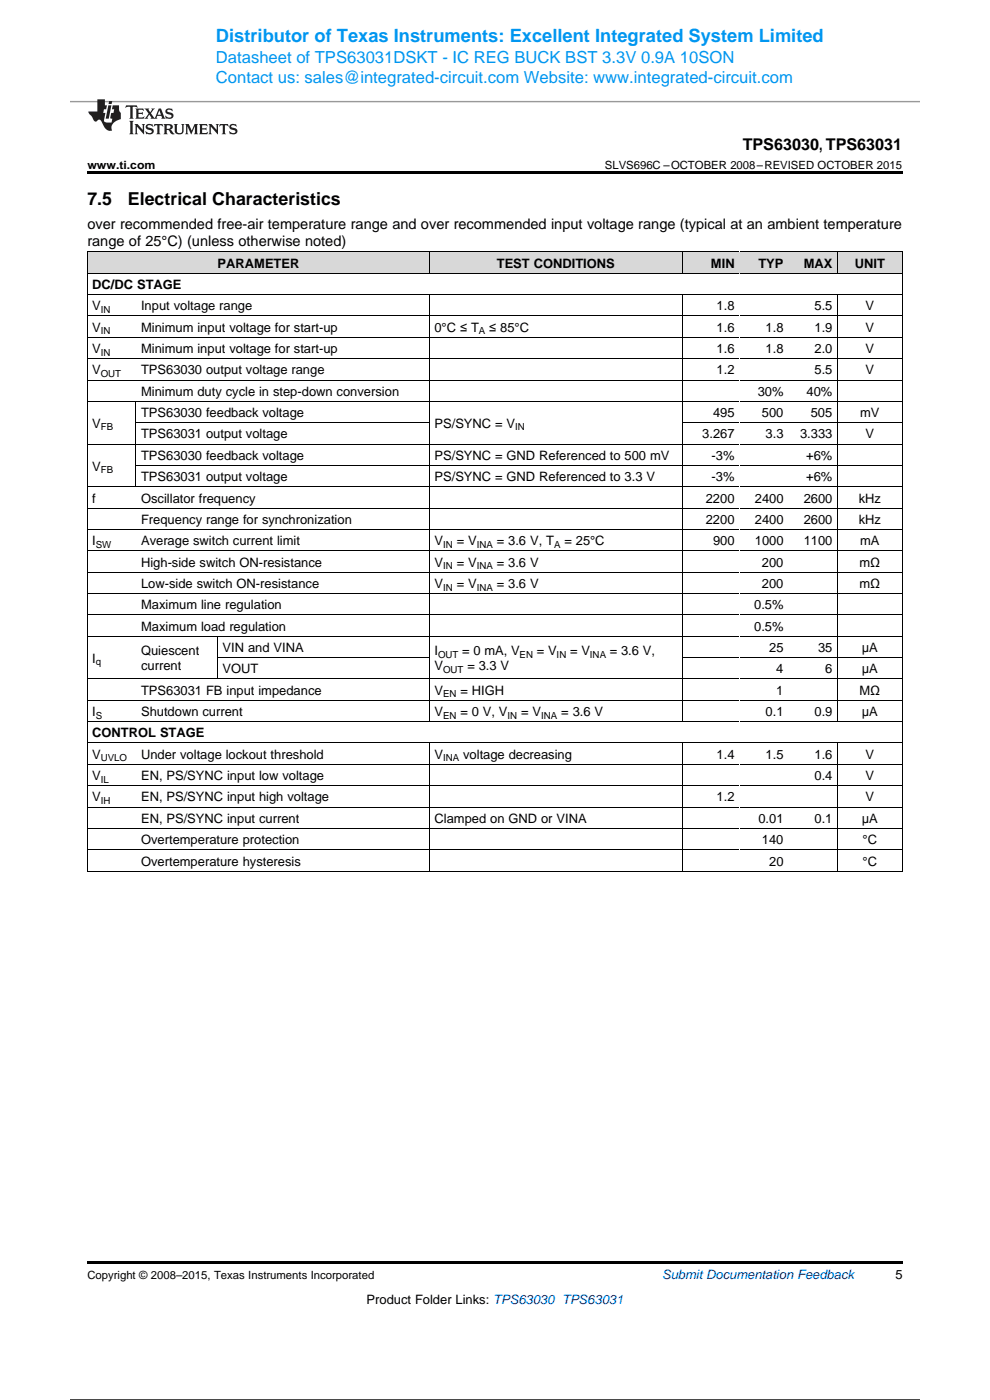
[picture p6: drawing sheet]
<svg xmlns="http://www.w3.org/2000/svg" width="210mm" height="297mm" viewBox="0 0 210 297" stroke-linecap="round" stroke-linejoin="round" font-family="sans-serif">
<defs><g id="words">
<text font-size="3.9" fill="#0196f0" x="45.8" y="8.8">Distributor of Texas Instruments: Excellent Integrated System Limited</text>
<g font-size="3.8">
<text x="18.5" y="43.5">7.5</text>
<text x="27.1" y="43.5">Electrical Characteristics</text>
</g>
<g font-size="3.5" fill="#0196f0">
<text x="45.8" y="13.3">Datasheet of TPS63031DSKT - IC REG BUCK BST 3.3V 0.9A 10SON</text>
<text x="45.8" y="17.7">Contact us: sales@integrated-circuit.com Website: www.integrated-circuit.com</text>
</g>
<text font-size="3.4" x="157.5" y="31.8">TPS63030, TPS63031</text>
<g font-size="3.1">
<text x="18.5" y="48.5">over recommended free-air temperature range and over recommended input voltage range (typical at an ambient temperature</text>
<text x="18.5" y="52.3">range of 25°C) (unless otherwise noted)</text>
</g>
<g font-size="2.7">
<text x="46.2" y="56.8">PARAMETER</text>
<text x="105.4" y="56.8">TEST CONDITIONS</text>
<text x="150.8" y="56.8">MIN</text>
<text x="160.9" y="56.8">TYP</text>
<text x="170.5" y="56.8">MAX</text>
<text x="181.3" y="56.8">UNIT</text>
<text x="19.6" y="61.3">DC/DC STAGE</text>
<text x="19.6" y="65.8">V</text>
<text x="29.9" y="65.8">Input voltage range</text>
<text x="152" y="65.8">1.8</text>
<text x="172.8" y="65.8">5.5</text>
<text x="183.6" y="65.8">V</text>
<text x="19.6" y="70.4">V</text>
<text x="29.9" y="70.4">Minimum input voltage for start-up</text>
<text x="92.2" y="70.4">0°C ≤ T</text>
<text x="103.8" y="70.4">≤ 85°C</text>
<text x="152" y="70.4">1.6</text>
<text x="162.4" y="70.4">1.8</text>
<text x="172.8" y="70.4">1.9</text>
<text x="183.6" y="70.4">V</text>
<text x="19.6" y="74.9">V</text>
<text x="29.9" y="74.9">Minimum input voltage for start-up</text>
<text x="152" y="74.9">1.6</text>
<text x="162.4" y="74.9">1.8</text>
<text x="172.8" y="74.9">2.0</text>
<text x="183.6" y="74.9">V</text>
<text x="19.6" y="79.4">V</text>
<text x="29.9" y="79.4">TPS63030 output voltage range</text>
<text x="29.9" y="84">Minimum duty cycle in step-down conversion</text>
<text x="152" y="79.4">1.2</text>
<text x="160.7" y="84">30%</text>
<text x="171.1" y="84">40%</text>
<text x="172.8" y="79.4">5.5</text>
<text x="183.6" y="79.4">V</text>
<text x="29.9" y="88.5">TPS63030 feedback voltage</text>
<text x="151.3" y="88.5">495</text>
<text x="161.6" y="88.5">500</text>
<text x="172" y="88.5">505</text>
<text x="182.5" y="88.5">mV</text>
<text x="19.6" y="90.8">V</text>
<text x="29.9" y="93">TPS63031 output voltage</text>
<text x="92.2" y="90.8">PS/SYNC = V</text>
<text x="149" y="93">3.267</text>
<text x="162.4" y="93">3.3</text>
<text x="169.7" y="93">3.333</text>
<text x="183.6" y="93">V</text>
<text x="19.6" y="99.8">V</text>
<text x="29.9" y="97.6">TPS63030 feedback voltage</text>
<text x="92.2" y="97.6">PS/SYNC = GND Referenced to 500 mV</text>
<text x="151" y="97.6">-3%</text>
<text x="171" y="97.6">+6%</text>
<text x="19.6" y="106.6">f</text>
<text x="29.9" y="102.1">TPS63031 output voltage</text>
<text x="29.9" y="106.6">Oscillator frequency</text>
<text x="92.2" y="102.1">PS/SYNC = GND Referenced to 3.3 V</text>
<text x="149.7" y="106.6">2200</text>
<text x="151" y="102.1">-3%</text>
<text x="160.1" y="106.6">2400</text>
<text x="170.5" y="106.6">2600</text>
<text x="171" y="102.1">+6%</text>
<text x="182.1" y="106.6">kHz</text>
<text x="29.9" y="111.1">Frequency range for synchronization</text>
<text x="149.7" y="111.1">2200</text>
<text x="160.1" y="111.1">2400</text>
<text x="170.5" y="111.1">2600</text>
<text x="182.1" y="111.1">kHz</text>
<text x="19.6" y="115.7">I</text>
<text x="29.9" y="115.7">Average switch current limit</text>
<text x="92.2" y="115.7">V</text>
<text x="96.9" y="115.7">= V</text>
<text x="105.4" y="115.7">= 3.6 V, T</text>
<text x="119.7" y="115.7">= 25°C</text>
<text x="151.3" y="115.7">900</text>
<text x="160.1" y="115.7">1000</text>
<text x="170.5" y="115.7">1100</text>
<text x="182.5" y="115.7">mA</text>
<text x="29.9" y="120.2">High-side switch ON-resistance</text>
<text x="29.9" y="124.7">Low-side switch ON-resistance</text>
<text x="92.2" y="120.2">V</text>
<text x="92.2" y="124.7">V</text>
<text x="96.9" y="120.2">= V</text>
<text x="96.9" y="124.7">= V</text>
<text x="105.4" y="120.2">= 3.6 V</text>
<text x="105.4" y="124.7">= 3.6 V</text>
<text x="161.6" y="120.2">200</text>
<text x="161.6" y="124.7">200</text>
<text x="182.3" y="120.2">mΩ</text>
<text x="182.3" y="124.7">mΩ</text>
<text x="29.9" y="129.3">Maximum line regulation</text>
<text x="160" y="129.3">0.5%</text>
<text x="29.9" y="133.8">Maximum load regulation</text>
<text x="160" y="133.8">0.5%</text>
<text x="19.6" y="140.6">I</text>
<text x="29.9" y="139">Quiescent</text>
<text x="29.9" y="142.1">current</text>
<text x="47.2" y="138.3">VIN and VINA</text>
<text x="47.2" y="142.8">VOUT</text>
<text x="92.2" y="139">I</text>
<text x="92.2" y="142.1">V</text>
<text x="98.1" y="139">= 0 mA, V</text>
<text x="99.1" y="142.1">= 3.3 V</text>
<text x="113.9" y="139">= V</text>
<text x="120.9" y="139">= V</text>
<text x="129.4" y="139">= 3.6 V,</text>
<text x="163.2" y="138.3">25</text>
<text x="164.7" y="142.8">4</text>
<text x="173.5" y="138.3">35</text>
<text x="175" y="142.8">6</text>
<text x="182.8" y="138.3">μA</text>
<text x="182.8" y="142.8">μA</text>
<text x="29.9" y="147.4">TPS63031 FB input impedance</text>
<text x="92.2" y="147.4">V</text>
<text x="97.7" y="147.4">= HIGH</text>
<text x="164.7" y="147.4">1</text>
<text x="182.3" y="147.4">MΩ</text>
<text x="19.6" y="151.9">I</text>
<text x="29.9" y="151.9">Shutdown current</text>
<text x="92.2" y="151.9">V</text>
<text x="97.7" y="151.9">= 0 V, V</text>
<text x="110.6" y="151.9">= V</text>
<text x="119.1" y="151.9">= 3.6 V</text>
<text x="162.4" y="151.9">0.1</text>
<text x="172.8" y="151.9">0.9</text>
<text x="182.8" y="151.9">μA</text>
<text x="19.6" y="156.4">CONTROL STAGE</text>
<text x="19.6" y="161">V</text>
<text x="29.9" y="161">Under voltage lockout threshold</text>
<text x="92.2" y="161">V</text>
<text x="98.2" y="161">voltage decreasing</text>
<text x="152" y="161">1.4</text>
<text x="162.4" y="161">1.5</text>
<text x="172.8" y="161">1.6</text>
<text x="183.6" y="161">V</text>
<text x="19.6" y="165.5">V</text>
<text x="29.9" y="165.5">EN, PS/SYNC input low voltage</text>
<text x="172.8" y="165.5">0.4</text>
<text x="183.6" y="165.5">V</text>
<text x="19.6" y="170">V</text>
<text x="29.9" y="170">EN, PS/SYNC input high voltage</text>
<text x="152" y="170">1.2</text>
<text x="183.6" y="170">V</text>
<text x="29.9" y="174.6">EN, PS/SYNC input current</text>
<text x="29.9" y="179.1">Overtemperature protection</text>
<text x="92.2" y="174.6">Clamped on GND or VINA</text>
<text x="160.9" y="174.6">0.01</text>
<text x="161.6" y="179.1">140</text>
<text x="172.8" y="174.6">0.1</text>
<text x="182.8" y="174.6">μA</text>
<text x="183" y="179.1">°C</text>
<text x="29.9" y="183.6">Overtemperature hysteresis</text>
<text x="163.2" y="183.6">20</text>
<text x="183" y="183.6">°C</text>
<text x="189.9" y="271.4">5</text>
<text x="77.8" y="276.5">Product Folder Links: TPS63030 TPS63031</text>
</g>
<text font-size="2.7" fill="#0000c8" x="140.5" y="271.4">Submit Documentation Feedback</text>
<g font-size="2.4">
<text x="18.5" y="35.9">www.ti.com</text>
<text x="128.3" y="35.9">SLVS696C –OCTOBER 2008–REVISED OCTOBER 2015</text>
<text x="18.5" y="271.4">Copyright © 2008–2015, Texas Instruments Incorporated</text>
</g>
<g font-size="2.1">
<text x="21.4" y="66.4">IN</text>
<text x="21.4" y="70.9">IN</text>
<text x="101.6" y="70.9">A</text>
<text x="21.4" y="75.5">IN</text>
<text x="21.4" y="80">OUT</text>
<text x="21.4" y="91.3">FB</text>
<text x="109.3" y="91.3">IN</text>
<text x="21.4" y="100.4">FB</text>
<text x="20.3" y="116.2">SW</text>
<text x="94" y="116.2">IN</text>
<text x="101.1" y="116.2">INA</text>
<text x="117.5" y="116.2">A</text>
<text x="94" y="120.8">IN</text>
<text x="94" y="125.3">IN</text>
<text x="101.1" y="120.8">INA</text>
<text x="101.1" y="125.3">INA</text>
<text x="20.3" y="141.1">q</text>
<text x="92.9" y="139.6">OUT</text>
<text x="94" y="142.7">OUT</text>
<text x="110.2" y="139.6">EN</text>
<text x="118.1" y="139.6">IN</text>
<text x="125.1" y="139.6">INA</text>
<text x="94" y="147.9">EN</text>
<text x="20.3" y="152.5">S</text>
<text x="94" y="152.5">EN</text>
<text x="107.7" y="152.5">IN</text>
<text x="114.8" y="152.5">INA</text>
<text x="21.4" y="161.5">UVLO</text>
<text x="94" y="161.5">INA</text>
<text x="21.4" y="166">IL</text>
<text x="21.4" y="170.6">IH</text>
</g>
</g></defs>
<path d="M15 21.6h180" fill="none" stroke="#999" stroke-width=".3"/>
<g fill="#d8d8d8">
<path d="M18.5 53.5h10.4v4.5h-10.4z"/>
<path d="M28.9 53.5h17.3v4.5h-17.3z"/>
<path d="M46.2 53.5h44.9v4.5h-44.9z"/>
<path d="M91.1 53.5h53.7v4.5h-53.7z"/>
<path d="M144.8 53.5h12.1v4.5h-12.1z"/>
<path d="M156.9 53.5h10.3v4.5h-10.3z"/>
<path d="M167.2 53.5h10.4v4.5h-10.4z"/>
<path d="M177.6 53.5h13.9v4.5h-13.9z"/>
</g>
<path d="M18.5 36.4h173v.5h-173zM18.5 184.8l.1 .1zM46.1 184.8l.1 .1zM91 184.8l.1 .1zM144.7 184.8l.1 .1zM156.8 184.8l.1 .1zM167.1 184.8l.1 .1zM177.5 184.8l.1 .1zM191.4 184.8l.1 .1zM18.5 267.6h173v.5h-173z" fill="#000"/>
<g fill="none" stroke="#000" stroke-width=".21">
<path d="M18.5 53.4l172.9 .1v131.4M18.5 58h172.9M18.6 53.5v131.4M91.1 53.5v4.5M144.7 53.5v4.5M177.6 53.5v4.5M18.5 76.1h172.9M18.5 71.6h172.9M18.5 67h172.9M18.5 62.5h173M91.1 62.5v90.6M144.7 62.5v90.6"/>
<path d="M177.6 62.5v90.6M18.5 94.2h172.9M18.5 85.1h172.9M18.5 80.6h172.9M28.8 85.2v18.1M28.9 98.7h162.5M28.9 89.7h62.2M144.8 89.7h46.6M18.5 116.9h172.9M18.5 112.3h172.9M18.5 107.8h172.9M18.5 103.3h172.9"/>
<path d="M18.5 135h172.9M18.5 130.4h172.9M18.5 125.9h172.9M18.5 121.4h172.9M46.1 135v9.1M46.2 139.5h44.9M144.8 139.5h46.6M18.5 157.6h173M18.5 153.1h172.9M18.5 148.6h172.9M18.5 144h172.9M91.1 157.6v27.3"/>
<path d="M144.7 157.6v27.3M177.6 157.6v27.3M18.5 175.7h172.9M18.5 171.2h172.9M18.5 166.7h172.9M18.5 162.2h172.9M18.5 184.8h173M18.5 180.3h172.9"/>
</g>
<g fill="#231f20">
<path d="M26.7 22.4l-.1 .5 .5-.2h.5v.1v2l-.2 .4h1l-.3-.4v-2l.1-.1h.5l.4 .2-.1-.5zM28.7 23l.2 .4v1.4l-.2 .4h1.8l.1-.6a1.01 1.01 0 0 1-1.2 .2v-.6l.9 .2v-.7l-.4 .2h-.5v-.6h.8l.3 .2-.1-.5zM30.6 23l.9 1.1-.9 1.1h.8l-.1-.2 .4-.7 .4 .7-.2 .2h1.5l-.2-.2 .1-.4h.9l.1 .4-.1 .2h.9l-1-2.2h-.4l-.9 2.1-.8-1.1 .9-1h-.8l.1 .3-.3 .5-.4-.6 .2-.2zM33.8 23.4l.3 .9h-.7zM35.3 23.2a.61 .61 0 0 0-.2 .6 .61 .61 0 0 0 .6 .4l.5 .2 .2 .2a.86 .86 0 0 1-1.4-.1l.2 .7 .1-.1a1.08 1.08 0 0 0 1.5-.6 1.1 1.1 0 0 0-1.2-.8l-.1-.3 .4-.1 .8 .3-.2-.6zM27.4 25.6l.2 .4v2.1l-.2 .4h1l-.3-.4v-2.1l.3-.4zM28.5 26.3l.3 .4v1.4l-.3 .4h.8l-.3-.4 .1-1.2 1.5 1.6v-1.8l.2-.4h-.7l.2 .4v.9l-1.1-1.3zM31.1 26.4a.61 .61 0 0 0-.2 .7 .61 .61 0 0 0 .6 .4l.6 .2 .1 .2a.86 .86 0 0 1-1.4-.1l.2 .7 .1-.1a1.08 1.08 0 0 0 1.5-.6 1.1 1.1 0 0 0-1.2-.8l-.1-.3 .4-.1 .8 .3-.2-.6zM32.7 26.3l-.1 .6 .4-.3 .4 .1v1.4l-.3 .4h1l-.3-.4v-1.4l.4-.1 .4 .3-.1-.6zM34.7 26.3l.2 .4v1.4l-.2 .4h.9l-.2-.2v-.7l.5 .2a.74 .74 0 0 0 1.1 .6l-.9-.9a.57 .57 0 0 0 .5-.9l-.4-.3zM35.4 26.6h.1a.44 .44 0 0 1 .5 0 .44 .44 0 0 1 .1 .6l-.7 .1zM36.8 26.3l.2 .2a2.28 2.28 0 0 0 .4 1.9 .97 .97 0 0 0 1.5-.7v-1l.2-.4h-.7l.2 .2a1.82 1.82 0 0 1-.2 1.7h-.6l-.2-.2-.1-1.3 .2-.4zM39.3 26.3l.2 .4v1.4l-.2 .4h.7l-.3-.4v-1.3l.8 1.7 .8-1.7v1.3l-.2 .4h.9l-.2-.4v-1.4l.2-.4h-.7l-.6 1.4-.7-1.4zM42.2 26.3l.2 .4v1.4l-.2 .4h1.8l.1-.6a1.01 1.01 0 0 1-1.2 .2v-.6l.9 .1v-.6l-.4 .2h-.5v-.6h.8l.3 .2-.1-.5zM44.2 26.3l.2 .4v1.4l-.2 .4h.7l-.2-.4v-1.2l1.5 1.6v-1.8l.2-.4h-.6l.2 .4v.9l-1.1-1.3zM46.6 26.3l-.1 .6 .4-.3 .4 .1v1.4l-.3 .4h.9l-.2-.4v-1.4l.4-.1 .4 .3-.1-.6zM48.9 26.4a.61 .61 0 0 0-.2 .7 .61 .61 0 0 0 .5 .4l.6 .2 .1 .2a.87 .87 0 0 1-1.3-.1l.2 .7 .1-.1a1.08 1.08 0 0 0 1.5-.6 1.1 1.1 0 0 0-1.3-.8v-.3l.3-.1 .8 .3-.1-.6z"/>
<path d="M20.7 21.1v2.6h-2l.1 .3 .9 1.2a.57 .57 0 0 0 .4 .6 .57 .57 0 0 0 .7-.4l.5 .1 .6 .9a1.48 1.48 0 0 0 1.9 1.3 1.5 1.5 0 0 1 .9-2.1l.9-.3a3.4 3.4 0 0 0-.4-2.1v-.9h-1.3l-.2 .9h.5l-.1 .8h-.5l-.2 .9v.2l.4 .1-.1 .8a1.88 1.88 0 0 1-1.6-.3l.3-1.7h-.5l.2-.8h.4l.2-.9h-.4v-1.2zM23 22.3l-.6 2.9h.7l.5-2.9zM23.2 21.4l-.2 .7h.7l.1-.7z"/>
</g>
<path d="M15 297h180" fill="none" stroke="#000" stroke-width=".3"/>
<use href="#words"/>
</svg>
